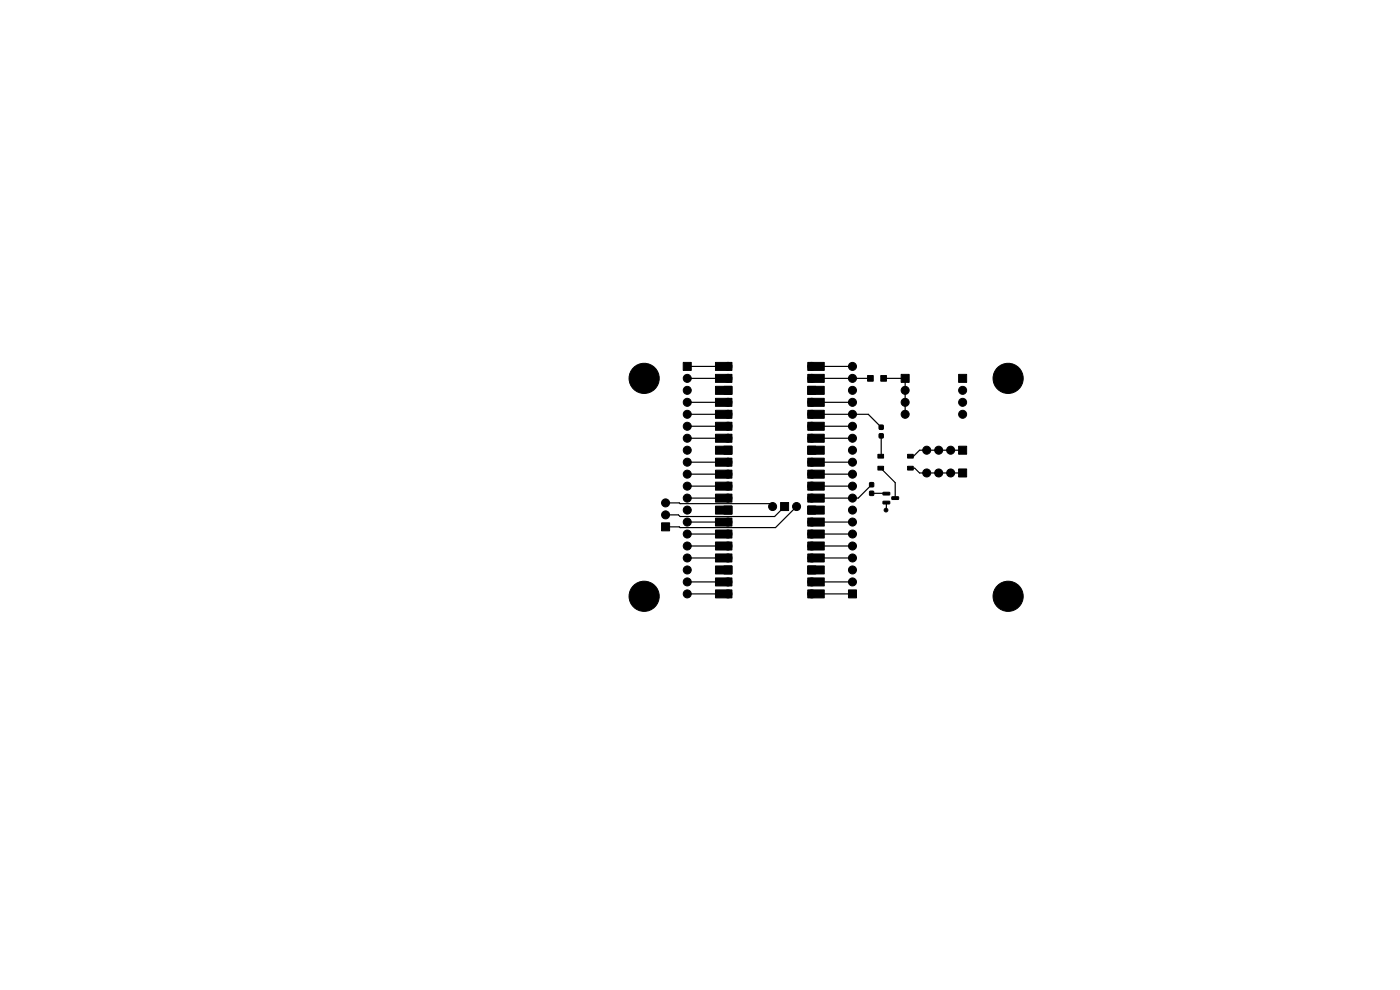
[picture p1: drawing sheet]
<svg xmlns="http://www.w3.org/2000/svg" width="297mm" height="210mm" viewBox="0 0 297 210" stroke-linecap="round" stroke-linejoin="round" font-family="sans-serif">
<g fill="#000" stroke="#000" stroke-width=".21">
<path d="M144.9 76.9h1.7v1.7h-1.7zM151.8 76.9h3.5v1.7h-3.5zM171.4 76.9h3.5v1.7h-3.5zM151.8 79.4h3.5v1.7h-3.5zM151.8 82h3.5v1.7h-3.5zM151.8 84.5h3.5v1.7h-3.5zM151.8 87h3.5v1.7h-3.5zM151.8 89.6h3.5v1.7h-3.5zM151.8 92.1h3.5v1.7h-3.5zM151.8 94.7h3.5v1.7h-3.5zM151.8 97.2h3.5v1.7h-3.5zM153.6 82h1.7v1.7h-1.7z"/>
<path d="M153.6 94.7h1.7v1.7h-1.7zM171.4 97.2h3.5v1.7h-3.5zM171.4 94.7h1.7v1.7h-1.7zM171.4 94.7h3.5v1.7h-3.5zM171.4 92.1h3.5v1.7h-3.5zM171.4 89.6h3.5v1.7h-3.5zM171.4 87h3.5v1.7h-3.5zM171.4 84.5h3.5v1.7h-3.5zM171.4 82h1.7v1.7h-1.7zM171.4 82h3.5v1.7h-3.5zM171.4 79.4h3.5v1.7h-3.5zM184.1 79.7h1.2v1.2h-1.2z"/>
<path d="M186.2 96.4h1.2v.8h-1.2zM186.2 98.9h1.2v.8h-1.2zM186.5 92h.8v.9h-.8zM186.5 90.2h.8v.8h-.8zM186.9 79.7h1.2v1.2h-1.2zM191.2 79.4h1.7v1.7h-1.7zM192.5 98.9h1.2v.8h-1.2zM192.5 96.4h1.2v.8h-1.2zM203.4 99.5h1.7v1.7h-1.7zM203.4 94.7h1.7v1.7h-1.7zM203.4 79.4h1.7v1.7h-1.7zM140.3 110.9h1.7v1.7h-1.7z"/>
<path d="M151.8 99.7h3.5v1.7h-3.5zM151.8 102.3h3.5v1.7h-3.5zM151.8 104.8h3.5v1.7h-3.5zM151.8 107.4h3.5v1.7h-3.5zM151.8 109.9h3.5v1.7h-3.5zM151.8 112.4h3.5v1.7h-3.5zM151.8 115h3.5v1.7h-3.5zM151.8 117.5h3.5v1.7h-3.5zM153.6 107.4h1.7v1.7h-1.7zM165.6 106.6h1.7v1.7h-1.7zM171.4 117.5h3.5v1.7h-3.5zM171.4 115h3.5v1.7h-3.5z"/>
<path d="M171.4 112.4h3.5v1.7h-3.5zM171.4 109.9h3.5v1.7h-3.5zM171.4 107.4h1.7v1.7h-1.7zM171.4 107.4h3.5v1.7h-3.5zM171.4 104.8h3.5v1.7h-3.5zM171.4 102.3h3.5v1.7h-3.5zM171.4 99.7h3.5v1.7h-3.5zM184.5 104.2h.8v.9h-.8zM184.5 102.4h.8v.8h-.8zM187.3 104.5l1.4-.1 .1 .5-1.4 .1zM187.3 106.4l1.4-.1 .1 .5-1.4 .1zM189.2 105.4h1.4v.5l-1.3 .1z"/>
<path d="M151.8 120.1h3.5v1.7h-3.5zM151.8 122.6h3.5v1.7h-3.5zM151.8 125.1h3.5v1.7h-3.5zM153.6 120.1h1.7v1.7h-1.7zM171.4 125.1h3.5v1.7h-3.5zM171.4 122.6h3.5v1.7h-3.5zM171.4 120.1h1.7v1.7h-1.7zM171.4 120.1h3.5v1.7h-3.5zM180 125.1h1.7v1.7h-1.7z"/>
<circle cx="135" cy="78.6" r=".4"/>
<circle cx="136.7" cy="77.9" r=".4"/>
<circle cx="138.3" cy="78.6" r=".4"/>
<circle cx="154.4" cy="77.7" r=".85"/>
<circle cx="172.2" cy="77.7" r=".85"/>
<circle cx="180.8" cy="77.7" r=".85"/>
<circle cx="212.2" cy="78.6" r=".4"/>
<circle cx="213.9" cy="77.9" r=".4"/>
<circle cx="215.6" cy="78.6" r=".4"/>
<circle cx="134.3" cy="80.3" r=".4"/>
<circle cx="135" cy="82" r=".4"/>
<circle cx="136.7" cy="82.7" r=".4"/>
<circle cx="136.7" cy="80.3" r="3.2"/>
<circle cx="138.3" cy="82" r=".4"/>
<circle cx="139.1" cy="80.3" r=".4"/>
<circle cx="145.8" cy="87.9" r=".85"/>
<circle cx="145.8" cy="90.4" r=".85"/>
<circle cx="145.8" cy="85.3" r=".85"/>
<circle cx="145.8" cy="95.5" r=".85"/>
<circle cx="145.8" cy="98" r=".85"/>
<circle cx="145.8" cy="80.3" r=".85"/>
<circle cx="145.8" cy="93" r=".85"/>
<circle cx="145.8" cy="82.8" r=".85"/>
<circle cx="154.4" cy="93" r=".85"/>
<circle cx="154.4" cy="80.3" r=".85"/>
<circle cx="154.4" cy="85.3" r=".85"/>
<circle cx="154.4" cy="98" r=".85"/>
<circle cx="154.4" cy="87.9" r=".85"/>
<circle cx="154.4" cy="90.4" r=".85"/>
<circle cx="172.2" cy="85.3" r=".85"/>
<circle cx="172.2" cy="90.4" r=".85"/>
<circle cx="172.2" cy="98" r=".85"/>
<circle cx="172.2" cy="87.9" r=".85"/>
<circle cx="172.2" cy="80.3" r=".85"/>
<circle cx="172.2" cy="93" r=".85"/>
<circle cx="180.8" cy="90.4" r=".85"/>
<circle cx="180.8" cy="98" r=".85"/>
<circle cx="180.8" cy="95.5" r=".85"/>
<circle cx="180.8" cy="87.9" r=".85"/>
<circle cx="180.8" cy="85.3" r=".85"/>
<circle cx="180.8" cy="82.8" r=".85"/>
<circle cx="180.8" cy="80.3" r=".85"/>
<circle cx="180.8" cy="93" r=".85"/>
<circle cx="192" cy="82.8" r=".85"/>
<circle cx="192" cy="87.9" r=".85"/>
<circle cx="192" cy="85.3" r=".85"/>
<circle cx="196.6" cy="95.5" r=".85"/>
<circle cx="199.1" cy="95.5" r=".85"/>
<circle cx="201.7" cy="95.5" r=".85"/>
<circle cx="204.2" cy="82.8" r=".85"/>
<circle cx="204.2" cy="87.9" r=".85"/>
<circle cx="204.2" cy="85.3" r=".85"/>
<circle cx="211.5" cy="80.3" r=".4"/>
<circle cx="212.2" cy="82" r=".4"/>
<circle cx="213.9" cy="82.7" r=".4"/>
<circle cx="213.9" cy="80.3" r="3.2"/>
<circle cx="215.6" cy="82" r=".4"/>
<circle cx="216.3" cy="80.3" r=".4"/>
<circle cx="141.2" cy="109.2" r=".85"/>
<circle cx="141.2" cy="106.7" r=".85"/>
<circle cx="145.8" cy="110.7" r=".85"/>
<circle cx="145.8" cy="105.7" r=".85"/>
<circle cx="145.8" cy="118.4" r=".85"/>
<circle cx="145.8" cy="100.6" r=".85"/>
<circle cx="145.8" cy="115.8" r=".85"/>
<circle cx="145.8" cy="103.1" r=".85"/>
<circle cx="145.8" cy="108.2" r=".85"/>
<circle cx="145.8" cy="113.3" r=".85"/>
<circle cx="154.4" cy="115.8" r=".85"/>
<circle cx="154.4" cy="113.3" r=".85"/>
<circle cx="154.4" cy="103.1" r=".85"/>
<circle cx="154.4" cy="110.7" r=".85"/>
<circle cx="154.4" cy="118.4" r=".85"/>
<circle cx="154.4" cy="100.6" r=".85"/>
<circle cx="154.4" cy="105.7" r=".85"/>
<circle cx="163.9" cy="107.5" r=".85"/>
<circle cx="169" cy="107.5" r=".85"/>
<circle cx="172.2" cy="110.7" r=".85"/>
<circle cx="172.2" cy="118.4" r=".85"/>
<circle cx="172.2" cy="100.6" r=".85"/>
<circle cx="172.2" cy="105.7" r=".85"/>
<circle cx="172.2" cy="115.8" r=".85"/>
<circle cx="172.2" cy="103.1" r=".85"/>
<circle cx="172.2" cy="113.3" r=".85"/>
<circle cx="180.8" cy="118.4" r=".85"/>
<circle cx="180.8" cy="113.3" r=".85"/>
<circle cx="180.8" cy="110.7" r=".85"/>
<circle cx="180.8" cy="108.2" r=".85"/>
<circle cx="180.8" cy="100.6" r=".85"/>
<circle cx="180.8" cy="115.8" r=".85"/>
<circle cx="180.8" cy="105.7" r=".85"/>
<circle cx="180.8" cy="103.1" r=".85"/>
<circle cx="188" cy="108.2" r=".4"/>
<circle cx="196.6" cy="100.3" r=".85"/>
<circle cx="199.1" cy="100.3" r=".85"/>
<circle cx="201.7" cy="100.3" r=".85"/>
<circle cx="134.3" cy="126.5" r=".4"/>
<circle cx="135" cy="128.2" r=".4"/>
<circle cx="135" cy="124.8" r=".4"/>
<circle cx="136.7" cy="124.1" r=".4"/>
<circle cx="136.7" cy="128.9" r=".4"/>
<circle cx="136.7" cy="126.5" r="3.2"/>
<circle cx="138.3" cy="128.2" r=".4"/>
<circle cx="138.3" cy="124.8" r=".4"/>
<circle cx="139.1" cy="126.5" r=".4"/>
<circle cx="145.8" cy="126" r=".85"/>
<circle cx="145.8" cy="120.9" r=".85"/>
<circle cx="145.8" cy="123.4" r=".85"/>
<circle cx="154.4" cy="126" r=".85"/>
<circle cx="154.4" cy="123.4" r=".85"/>
<circle cx="172.2" cy="126" r=".85"/>
<circle cx="172.2" cy="123.4" r=".85"/>
<circle cx="180.8" cy="123.4" r=".85"/>
<circle cx="180.8" cy="120.9" r=".85"/>
<circle cx="211.5" cy="126.5" r=".4"/>
<circle cx="212.2" cy="128.2" r=".4"/>
<circle cx="212.2" cy="124.8" r=".4"/>
<circle cx="213.9" cy="124.1" r=".4"/>
<circle cx="213.9" cy="128.9" r=".4"/>
<circle cx="213.9" cy="126.5" r="3.2"/>
<circle cx="215.6" cy="128.2" r=".4"/>
<circle cx="215.6" cy="124.8" r=".4"/>
<circle cx="216.3" cy="126.5" r=".4"/>
</g>
<g fill="none" stroke="#000" stroke-width=".25">
<path d="M145.8 77.7h8.6M172.2 77.7h8.6M145.8 80.3h8.6M145.8 85.3h8.6M145.8 87.9h8.6M145.8 90.4h8.6M145.8 93h8.6M145.8 98h8.6M172.2 80.3h12.5M172.2 85.3h8.6M172.2 87.9h12l2.7 2.7M172.2 90.4h8.6"/>
<path d="M172.2 93h8.6M172.2 98h8.6M186.8 99.3l3.1 3.1v3.3M186.9 92.5v4.2M187.5 80.3h4.5v7.6M193.1 99.3h1l1 1h9.1M204.2 95.5h-9.1l-1.3 1.3h-.7M141.2 106.7h2.9l.2 .1h19l.6 .7M145.8 100.6h8.6M145.8 103.1h8.6M145.8 105.7h8.6M145.8 110.7h8.6"/>
<path d="M145.8 113.3h8.6M145.8 115.8h8.6M145.8 118.4h8.6M166.4 107.5l-2.1 2.1h-20l-.4-.4h-2.7M169 107.5l-4.5 4.4h-20.2l-.2-.1h-2.9M172.2 100.6h8.6M172.2 103.1h8.6M172.2 110.7h8.6M172.2 113.3h8.6M172.2 115.8h8.6M172.2 118.4h8.6M184.9 104.6h3.1"/>
<path d="M184.9 102.8l-2.8 2.9h-9.9M188 106.6v1.6M145.8 123.4h8.6M145.8 126h8.6M172.2 123.4h8.6M172.2 126h8.6"/>
</g>
</svg>
